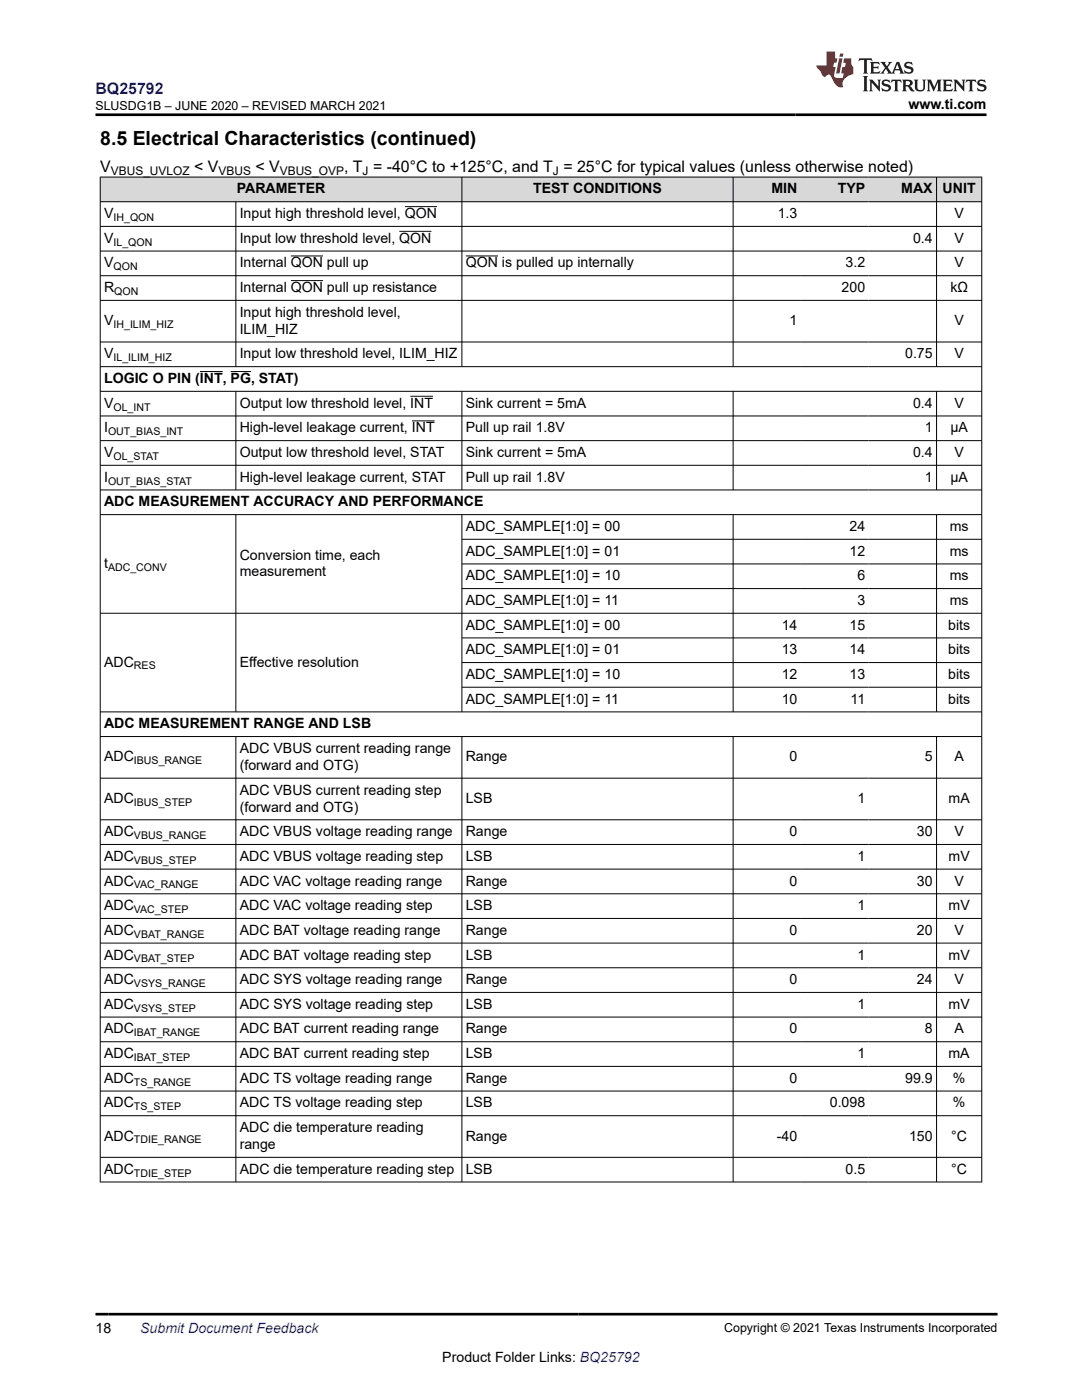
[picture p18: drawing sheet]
<svg xmlns="http://www.w3.org/2000/svg" width="216mm" height="279mm" viewBox="0 0 216 279" stroke-linecap="round" stroke-linejoin="round" font-family="sans-serif">
<defs><g id="words">
<text font-size="3.9" x="20" y="28.8">8.5 Electrical Characteristics (continued)</text>
<text font-size="3.2" fill="#00f" x="19.1" y="18.7">BQ25792</text>
<g font-size="3.2">
<text x="20" y="34.3">V</text>
<text x="38.7" y="34.3">&lt; V</text>
<text x="51" y="34.3">&lt; V</text>
<text x="68.7" y="34.3">, T = -40°C to +125°C, and T = 25°C for typical values (unless otherwise noted)</text>
</g>
<g font-size="2.8">
<text x="181.3" y="21.8">www.ti.com</text>
<text x="47.2" y="38.6">PARAMETER</text>
<text x="106.4" y="38.6">TEST CONDITIONS</text>
<text x="153.9" y="38.6">MIN</text>
<text x="167.2" y="38.6">TYP</text>
<text x="179.8" y="38.6">MAX</text>
<text x="188.1" y="38.6">UNIT</text>
<text x="20.8" y="43.5">V</text>
<text x="47.8" y="43.5">Input high threshold level, QON</text>
<text x="155.2" y="43.5">1.3</text>
<text x="190.4" y="43.5">V</text>
<text x="20.8" y="48.5">V</text>
<text x="20.8" y="53.4">V</text>
<text x="47.8" y="48.5">Input low threshold level, QON</text>
<text x="47.8" y="53.4">Internal QON pull up</text>
<text x="92.9" y="53.4">QON is pulled up internally</text>
<text x="168.7" y="53.4">3.2</text>
<text x="182.2" y="48.5">0.4</text>
<text x="190.4" y="48.5">V</text>
<text x="190.4" y="53.4">V</text>
<text x="20.8" y="58.3">R</text>
<text x="47.8" y="58.3">Internal QON pull up resistance</text>
<text x="167.9" y="58.3">200</text>
<text x="189.6" y="58.3">kΩ</text>
<text x="20.8" y="64.9">V</text>
<text x="47.8" y="63.2">Input high threshold level,</text>
<text x="157.5" y="64.9">1</text>
<text x="190.4" y="64.9">V</text>
<text x="20.8" y="71.5">V</text>
<text x="47.8" y="66.6">ILIM_HIZ</text>
<text x="47.8" y="71.5">Input low threshold level, ILIM_HIZ</text>
<text x="180.6" y="71.5">0.75</text>
<text x="190.4" y="71.5">V</text>
<text x="20.8" y="76.4">LOGIC O PIN (INT, PG, STAT)</text>
<text x="20.8" y="81.4">V</text>
<text x="47.8" y="81.4">Output low threshold level, INT</text>
<text x="92.9" y="81.4">Sink current = 5mA</text>
<text x="182.2" y="81.4">0.4</text>
<text x="190.4" y="81.4">V</text>
<text x="20.8" y="86.3">I</text>
<text x="47.8" y="86.3">High-level leakage current, INT</text>
<text x="92.9" y="86.3">Pull up rail 1.8V</text>
<text x="184.5" y="86.3">1</text>
<text x="189.6" y="86.3">µA</text>
<text x="20.8" y="91.2">V</text>
<text x="47.8" y="91.2">Output low threshold level, STAT</text>
<text x="92.9" y="91.2">Sink current = 5mA</text>
<text x="182.2" y="91.2">0.4</text>
<text x="190.4" y="91.2">V</text>
<text x="20.8" y="101.1">ADC MEASUREMENT ACCURACY AND PERFORMANCE</text>
<text x="20.8" y="96.1">I</text>
<text x="47.8" y="96.1">High-level leakage current, STAT</text>
<text x="92.9" y="96.1">Pull up rail 1.8V</text>
<text x="184.5" y="96.1">1</text>
<text x="189.6" y="96.1">µA</text>
<text x="92.9" y="106">ADC_SAMPLE[1:0] = 00</text>
<text x="169.5" y="106">24</text>
<text x="189.5" y="106">ms</text>
<text x="20.8" y="113.4">t</text>
<text x="47.8" y="111.7">Conversion time, each</text>
<text x="92.9" y="110.9">ADC_SAMPLE[1:0] = 01</text>
<text x="169.5" y="110.9">12</text>
<text x="189.5" y="110.9">ms</text>
<text x="47.8" y="115.1">measurement</text>
<text x="92.9" y="115.8">ADC_SAMPLE[1:0] = 10</text>
<text x="171.1" y="115.8">6</text>
<text x="189.5" y="115.8">ms</text>
<text x="92.9" y="120.7">ADC_SAMPLE[1:0] = 11</text>
<text x="92.9" y="125.7">ADC_SAMPLE[1:0] = 00</text>
<text x="156" y="125.7">14</text>
<text x="169.5" y="125.7">15</text>
<text x="171.1" y="120.7">3</text>
<text x="189.2" y="125.7">bits</text>
<text x="189.5" y="120.7">ms</text>
<text x="92.9" y="130.6">ADC_SAMPLE[1:0] = 01</text>
<text x="156" y="130.6">13</text>
<text x="169.5" y="130.6">14</text>
<text x="189.2" y="130.6">bits</text>
<text x="20.8" y="133">ADC</text>
<text x="47.8" y="133">Effective resolution</text>
<text x="92.9" y="135.5">ADC_SAMPLE[1:0] = 10</text>
<text x="156" y="135.5">12</text>
<text x="169.5" y="135.5">13</text>
<text x="189.2" y="135.5">bits</text>
<text x="92.9" y="140.4">ADC_SAMPLE[1:0] = 11</text>
<text x="156" y="140.4">10</text>
<text x="169.7" y="140.4">11</text>
<text x="189.2" y="140.4">bits</text>
<text x="20.8" y="145.3">ADC MEASUREMENT RANGE AND LSB</text>
<text x="20.8" y="152">ADC</text>
<text x="47.8" y="150.3">ADC VBUS current reading range</text>
<text x="47.8" y="153.7">(forward and OTG)</text>
<text x="92.9" y="152">Range</text>
<text x="157.5" y="152">0</text>
<text x="184.5" y="152">5</text>
<text x="190.4" y="152">A</text>
<text x="20.8" y="160.3">ADC</text>
<text x="47.8" y="158.6">ADC VBUS current reading step</text>
<text x="47.8" y="162">(forward and OTG)</text>
<text x="92.9" y="160.3">LSB</text>
<text x="171.1" y="160.3">1</text>
<text x="189.3" y="160.3">mA</text>
<text x="20.8" y="166.9">ADC</text>
<text x="47.8" y="166.9">ADC VBUS voltage reading range</text>
<text x="92.9" y="166.9">Range</text>
<text x="157.5" y="166.9">0</text>
<text x="183" y="166.9">30</text>
<text x="190.4" y="166.9">V</text>
<text x="20.8" y="171.8">ADC</text>
<text x="47.8" y="171.8">ADC VBUS voltage reading step</text>
<text x="92.9" y="171.8">LSB</text>
<text x="171.1" y="171.8">1</text>
<text x="189.3" y="171.8">mV</text>
<text x="20.8" y="176.7">ADC</text>
<text x="47.8" y="176.7">ADC VAC voltage reading range</text>
<text x="92.9" y="176.7">Range</text>
<text x="157.5" y="176.7">0</text>
<text x="183" y="176.7">30</text>
<text x="190.4" y="176.7">V</text>
<text x="20.8" y="181.6">ADC</text>
<text x="47.8" y="181.6">ADC VAC voltage reading step</text>
<text x="92.9" y="181.6">LSB</text>
<text x="171.1" y="181.6">1</text>
<text x="189.3" y="181.6">mV</text>
<text x="20.8" y="191.5">ADC</text>
<text x="20.8" y="186.6">ADC</text>
<text x="47.8" y="186.6">ADC BAT voltage reading range</text>
<text x="47.8" y="191.5">ADC BAT voltage reading step</text>
<text x="92.9" y="186.6">Range</text>
<text x="92.9" y="191.5">LSB</text>
<text x="157.5" y="186.6">0</text>
<text x="171.1" y="191.5">1</text>
<text x="183" y="186.6">20</text>
<text x="189.3" y="191.5">mV</text>
<text x="190.4" y="186.6">V</text>
<text x="20.8" y="196.4">ADC</text>
<text x="47.8" y="196.4">ADC SYS voltage reading range</text>
<text x="92.9" y="196.4">Range</text>
<text x="157.5" y="196.4">0</text>
<text x="183" y="196.4">24</text>
<text x="190.4" y="196.4">V</text>
<text x="20.8" y="201.3">ADC</text>
<text x="47.8" y="201.3">ADC SYS voltage reading step</text>
<text x="92.9" y="201.3">LSB</text>
<text x="171.1" y="201.3">1</text>
<text x="189.3" y="201.3">mV</text>
<text x="20.8" y="206.3">ADC</text>
<text x="47.8" y="206.3">ADC BAT current reading range</text>
<text x="92.9" y="206.3">Range</text>
<text x="157.5" y="206.3">0</text>
<text x="184.5" y="206.3">8</text>
<text x="190.4" y="206.3">A</text>
<text x="20.8" y="211.2">ADC</text>
<text x="47.8" y="211.2">ADC BAT current reading step</text>
<text x="92.9" y="211.2">LSB</text>
<text x="171.1" y="211.2">1</text>
<text x="189.3" y="211.2">mA</text>
<text x="20.8" y="216.1">ADC</text>
<text x="20.8" y="221">ADC</text>
<text x="47.8" y="221">ADC TS voltage reading step</text>
<text x="47.8" y="216.1">ADC TS voltage reading range</text>
<text x="92.9" y="221">LSB</text>
<text x="92.9" y="216.1">Range</text>
<text x="157.5" y="216.1">0</text>
<text x="165.6" y="221">0.098</text>
<text x="180.6" y="216.1">99.9</text>
<text x="190.1" y="221">%</text>
<text x="190.1" y="216.1">%</text>
<text x="20.8" y="227.6">ADC</text>
<text x="47.8" y="225.9">ADC die temperature reading</text>
<text x="92.9" y="227.6">Range</text>
<text x="155" y="227.6">-40</text>
<text x="181.4" y="227.6">150</text>
<text x="189.8" y="227.6">°C</text>
<text x="47.8" y="229.3">range</text>
<text x="20.8" y="234.2">ADC</text>
<text x="47.8" y="234.2">ADC die temperature reading step</text>
<text x="92.9" y="234.2">LSB</text>
<text x="168.7" y="234.2">0.5</text>
<text x="189.8" y="234.2">°C</text>
<text x="19" y="266.1">18</text>
<text x="88.3" y="271.7">Product Folder Links: BQ25792</text>
</g>
<text font-size="2.8" fill="#00f" x="28" y="266.1">Submit Document Feedback</text>
<g font-size="2.5">
<text x="19" y="21.9">SLUSDG1B – JUNE 2020 – REVISED MARCH 2021</text>
<text x="144.5" y="265.8">Copyright © 2021 Texas Instruments Incorporated</text>
</g>
<g font-size="2.4">
<text x="22.1" y="34.9">VBUS_UVLOZ</text>
<text x="43.6" y="34.9">VBUS</text>
<text x="55.8" y="34.9">VBUS_OVP</text>
<text x="72.4" y="34.9">J</text>
<text x="110.3" y="34.9">J</text>
</g>
<g font-size="2.1">
<text x="22.7" y="44.1">IH_QON</text>
<text x="22.6" y="49">IL_QON</text>
<text x="22.6" y="53.9">QON</text>
<text x="22.8" y="58.9">QON</text>
<text x="22.6" y="65.5">IH_ILIM_HIZ</text>
<text x="22.6" y="72.1">IL_ILIM_HIZ</text>
<text x="22.7" y="81.9">OL_INT</text>
<text x="21.6" y="86.9">OUT_BIAS_INT</text>
<text x="22.6" y="91.8">OL_STAT</text>
<text x="21.6" y="96.7">OUT_BIAS_STAT</text>
<text x="21.6" y="113.9">ADC_CONV</text>
<text x="26.7" y="133.6">RES</text>
<text x="26.7" y="152.5">IBUS_RANGE</text>
<text x="26.7" y="160.8">IBUS_STEP</text>
<text x="26.7" y="167.4">VBUS_RANGE</text>
<text x="26.7" y="172.4">VBUS_STEP</text>
<text x="26.7" y="177.3">VAC_RANGE</text>
<text x="26.7" y="182.2">VAC_STEP</text>
<text x="26.7" y="187.1">VBAT_RANGE</text>
<text x="26.7" y="192.1">VBAT_STEP</text>
<text x="26.7" y="197">VSYS_RANGE</text>
<text x="26.7" y="201.9">VSYS_STEP</text>
<text x="26.7" y="206.8">IBAT_RANGE</text>
<text x="26.7" y="211.7">IBAT_STEP</text>
<text x="26.7" y="221.6">TS_STEP</text>
<text x="26.7" y="216.7">TS_RANGE</text>
<text x="26.7" y="228.2">TDIE_RANGE</text>
<text x="26.7" y="234.8">TDIE_STEP</text>
</g>
</g></defs>
<g fill="#d8d8d8">
<path d="M20 35.3h175.9v5h-175.9z" fill-rule="evenodd"/>
<path d="M20.1 35.4h72v4.8h-72z" fill-rule="evenodd"/>
<path d="M92.2 35.4h54v4.8h-54z" fill-rule="evenodd"/>
<path d="M146.3 35.4h13.5v4.8h-13.5z" fill-rule="evenodd"/>
<path d="M159.8 35.4h13.5v4.8h-13.5z" fill-rule="evenodd"/>
<path d="M173.3 35.4h13.5v4.8h-13.5z" fill-rule="evenodd"/>
<path d="M186.9 35.4h8.9v4.8h-8.9z" fill-rule="evenodd"/>
</g>
<g fill="none" stroke="#000" stroke-width=".2">
<path d="M19.9 35.3h176.1M20 35.3v200.7M92.2 35.3v37.9M146.3 35.3v37.9M186.9 35.3v37.9M195.9 35.3v200.7M19.9 40.3h176.1M19.9 45.2h176.1M19.9 50.1h176.1M19.9 55h176.1M19.9 59.9h176.1M47.1 40.3v32.9"/>
<path d="M58 51.1h6.5M58 56h6.5M79.7 46.2h6.4M80.8 41.2h6.4M92.9 51.1h6.5M19.9 68.3h176.1M19.9 73.2h176.1M19.9 78.1h176.1M39.9 74.2h4.5M46 74.2h4.1M47.1 78.1v19.7M81.9 79.1h4.5"/>
<path d="M92.2 78.1v19.7M146.3 78.1v19.7M186.9 78.1v19.7M19.9 83h176.1M19.9 87.9h176.1M19.9 92.9h176.1M19.9 97.8h176.1M82.2 84h4.5M19.9 102.7h176.1M47.1 102.7v39.4M92.2 102.7v39.4M92.2 107.6h103.8"/>
<path d="M92.2 112.5h103.8M92.2 117.5h103.8M146.3 102.7v39.4M186.9 102.7v39.4M92.2 127.3h103.8M92.2 132.2h103.8M92.2 137.2h103.8M196 122.4h-176.1M19.9 147h176.1M19.9 155.3h176.1M47.1 147v89M92.2 147v89"/>
<path d="M146.3 147v89M186.9 147v89M196 142.1h-176.1M19.9 163.6h176.1M19.9 168.5h176.1M19.9 173.5h176.1M19.9 178.4h176.1M19.9 183.3h176.1M19.9 188.2h176.1M19.9 193.1h176.1M19.9 198.1h176.1M19.9 203h176.1"/>
<path d="M19.9 207.9h176.1M19.9 212.8h176.1M19.9 217.7h176.1M19.9 222.7h176.1M19.9 231h176.1M19.9 235.9h176.1"/>
</g>
<path d="M171.5 11.6l-.2 .6 .5-.2h.6v.1v2.2l-.2 .4h1l-.2-.4v-2.2v-.1h.5l.6 .2-.2-.6zM173.6 12.4l.2 .3v1.6l-.2 .4h1.9l.1-.6a1.08 1.08 0 0 1-1.3 .2v-.7h.6l.4 .2v-.7l-.4 .2h-.6v-.5l.2-.2a1 1 0 0 1 1 .3l-.1-.5zM175.7 12.4l.9 1.1-1 1.2h.9l-.2-.2 .5-.8 .4 .8-.2 .2h1.6l-.2-.2 .2-.5h.9l.1 .5-.1 .2h.9l-.2-.4-.8-1.9h-.5l-.9 2.1-.9-1.1 .9-1h-.8l.2 .2-.4 .6-.4-.6 .2-.2zM179 12.8l.4 1h-.7zM180.7 12.5a.65 .65 0 0 0-.2 .7 .65 .65 0 0 0 .6 .5l.6 .1 .1 .3a.79 .79 0 0 1-.7 .4 .79 .79 0 0 1-.7-.5l.1 .7 .2-.1a.93 .93 0 0 0 1.1 0 .93 .93 0 0 0 .4-.9 1.46 1.46 0 0 0-1.2-.6l-.1-.3a1.09 1.09 0 0 1 1.2 .2l-.2-.6-.1 .1-.5-.2zM172.2 15.2l.2 .4v2.2l-.2 .4h1l-.2-.4v-2.2l.2-.4zM173.4 15.9l.2 .4v1.5l-.2 .4h.8l-.3-.4 .1-1.3 1.6 1.8v-2l.2-.4h-.7l.1 .2 .1 1.1-1.2-1.3zM176.2 16a.65 .65 0 0 0-.2 .8 .65 .65 0 0 0 .6 .4l.6 .2 .1 .2a.79 .79 0 0 1-.7 .4 .79 .79 0 0 1-.7-.5l.1 .7 .2-.1a.93 .93 0 0 0 1.1 .1 .93 .93 0 0 0 .4-1 1.46 1.46 0 0 0-1.2-.5l-.1-.4a1.09 1.09 0 0 1 1.2 .2l-.1-.6-.2 .1-.5-.1zM177.9 15.9l-.1 .6a.63 .63 0 0 1 .8-.3v1.6l-.3 .4h1l-.2-.4v-1.6a.66 .66 0 0 1 .8 .3l-.1-.6zM180 15.9l.2 .4v1.5l-.2 .4h1l-.2-.2-.1-.7h.5l.1 .2a.79 .79 0 0 0 1.2 .6l-1-.9a.61 .61 0 0 0 .6-.6 .61 .61 0 0 0-.5-.7zM180.8 16.2h.1a.47 .47 0 0 1 .5 .1 .47 .47 0 0 1 .1 .5l-.1 .1-.7 .1zM182.3 15.9l.2 .2a2.27 2.27 0 0 0 .4 2 1.04 1.04 0 0 0 1.7-.7v-1.3l.2-.2h-.8l.2 .4v1.1a.6 .6 0 0 1-.6 .6 .6 .6 0 0 1-.6-.6v-1.1l.3-.4zM184.9 15.9l.2 .4v1.5l-.2 .4h.8l-.3-.4v-1.4l.9 1.9 .9-1.9v1.4l-.3 .4h1l-.2-.4v-1.5l.2-.4h-.8l-.7 1.5-.6-1.5zM188.1 15.9l.2 .4v1.5l-.2 .4h1.9l.1-.6a1.09 1.09 0 0 1-1.3 .2v-.7h.6l.4 .2v-.6l-.4 .2h-.6v-.6l.2-.1a1.01 1.01 0 0 1 1 .3l-.1-.6zM190.2 15.9l.3 .4v1.5l-.3 .4h.8l-.2-.4v-1.3l1.6 1.8v-2l.2-.4h-.7l.2 .2v1.1l-1.2-1.3zM192.8 15.9l-.1 .6a.63 .63 0 0 1 .8-.3v1.6l-.3 .4h1l-.2-.4v-1.6a.66 .66 0 0 1 .8 .3l-.1-.6zM195.2 16a.65 .65 0 0 0-.2 .8 .65 .65 0 0 0 .6 .4l.6 .2 .2 .2a.79 .79 0 0 1-.7 .4 .79 .79 0 0 1-.7-.5l.1 .7 .2-.1a.93 .93 0 0 0 1 .1 .93 .93 0 0 0 .5-1 1.46 1.46 0 0 0-1.3-.5v-.4a1.09 1.09 0 0 1 1.2 .2l-.2-.6-.2 .1-.5-.1z" fill="#231f20"/>
<path d="M164.9 10.3v2.7h-2l.1 .4 .8 1a.95 .95 0 0 0 1 .9 .59 .59 0 0 1 .5-.4 .59 .59 0 0 1 .5 .3l.4 .8a1.59 1.59 0 0 0 2.1 1.4 1.61 1.61 0 0 1 1-2.3l1-.3-.1-1.5a1.59 1.59 0 0 1-.3-1.7h-1.5l-.2 .9h.6l-.2 .9h-.5l-.2 .9v.3l.4 .1-.1 .9h-.7a.73 .73 0 0 1-1-.7l.3-1.5h-.5l.1-.9h.5l.2-.9h-.5v-1.3zM167.4 11.6l-.6 3.1h.7l.6-3.1zM167.6 10.7l-.1 .6h.7l.1-.6z" fill="#ed1c24"/>
<path d="M19 22.9h177.8M19 262.3h180" fill="none" stroke="#000" stroke-width=".53"/>
<use href="#words"/>
</svg>
